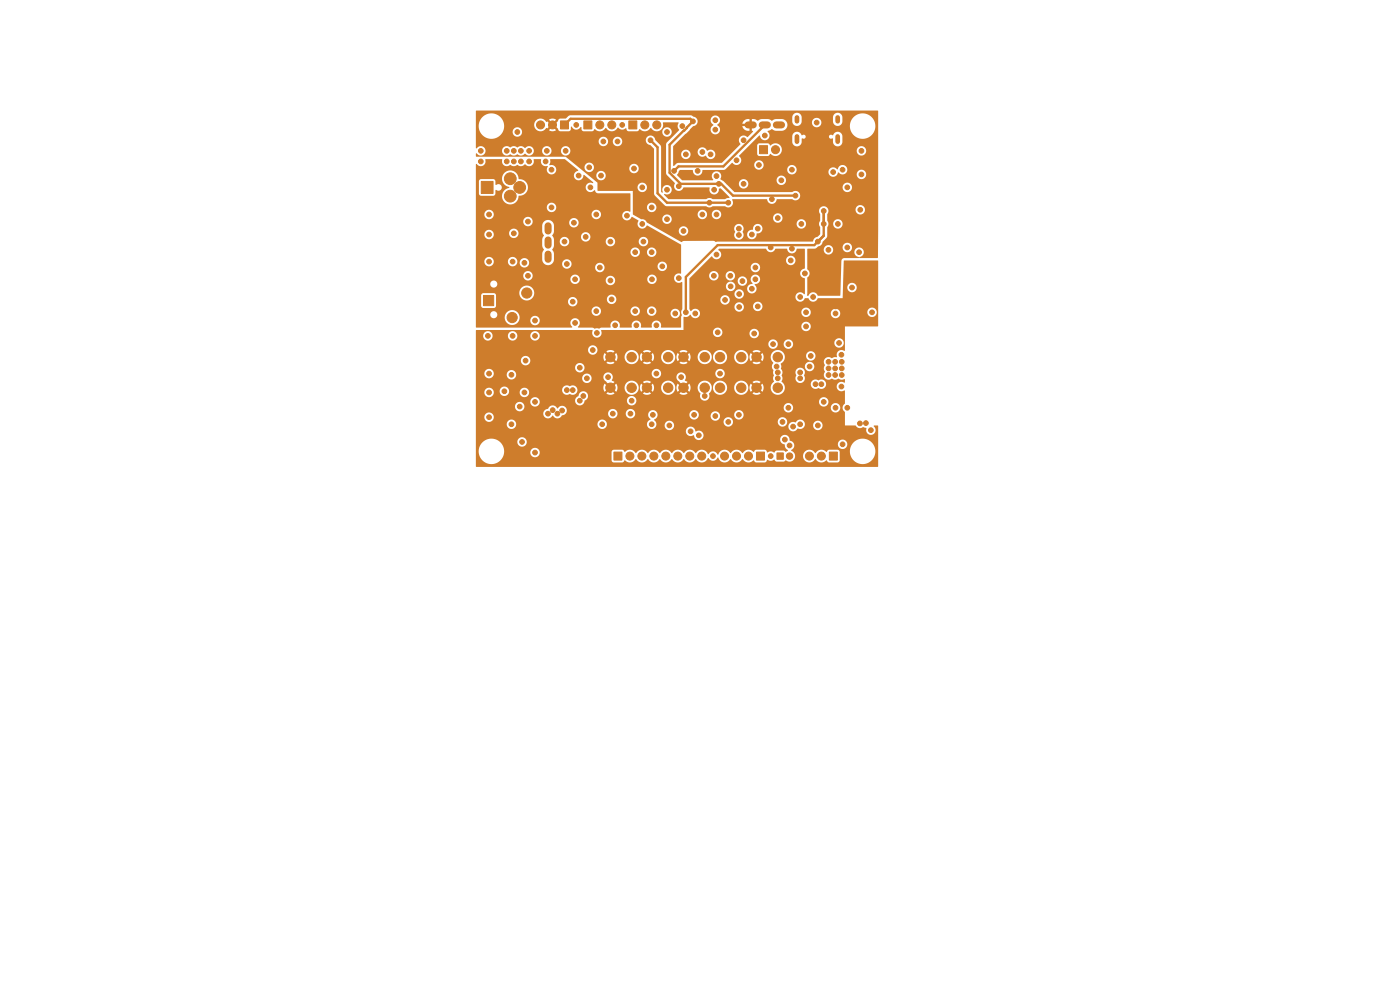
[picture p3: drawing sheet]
<svg xmlns="http://www.w3.org/2000/svg" width="297mm" height="210mm" viewBox="0 0 297 210" stroke-linecap="round" stroke-linejoin="round" font-family="sans-serif">
<g fill="#ce7d2c" stroke="#ce7d2c" stroke-width=".21">
<path d="M130.2 95.9h1.7v1.7h-1.7z"/>
<path d="M123.9 25.7h1.7v1.7h-1.7z"/>
<path d="M102.6 62.7h2.1v2.1h-2.1z"/>
<path d="M102.1 38.5h2.5v2.5h-2.5z"/>
<path d="M161.1 30.9h1.7v1.7h-1.7z"/>
<path d="M164.8 96.1h1.4v1.3h-1.4z"/>
<path d="M175.9 95.9h1.7v1.7h-1.7z"/>
<path d="M133.4 25.7h1.7v1.7h-1.7z"/>
<path d="M160.5 95.9h1.7v1.7h-1.7z"/>
<path d="M118.9 25.7h1.7v1.7h-1.7z"/>
<circle cx="133.6" cy="96.7" r=".85"/>
<circle cx="136.2" cy="96.7" r=".85"/>
<circle cx="138.7" cy="96.7" r=".85"/>
<circle cx="141.2" cy="96.7" r=".85"/>
<circle cx="143.8" cy="96.7" r=".85"/>
<circle cx="146.3" cy="96.7" r=".85"/>
<circle cx="148.9" cy="96.7" r=".85"/>
<circle cx="127.3" cy="26.5" r=".85"/>
<circle cx="129.8" cy="26.5" r=".85"/>
<circle cx="111.8" cy="62.2" r="1.08"/>
<circle cx="108.6" cy="67.4" r="1.08"/>
<circle cx="108.2" cy="41.6" r="1.25"/>
<circle cx="108.2" cy="37.9" r="1.25"/>
<circle cx="110.3" cy="39.8" r="1.25"/>
<circle cx="164.5" cy="31.7" r=".85"/>
<circle cx="167.5" cy="96.7" r=".67"/>
<circle cx="174.2" cy="96.7" r=".85"/>
<circle cx="171.7" cy="96.7" r=".85"/>
<circle cx="137.2" cy="82.2" r="1"/>
<circle cx="137.2" cy="75.7" r="1"/>
<circle cx="141.7" cy="82.2" r="1"/>
<circle cx="141.7" cy="75.7" r="1"/>
<circle cx="136.8" cy="26.5" r=".85"/>
<circle cx="139.3" cy="26.5" r=".85"/>
<circle cx="152.7" cy="82.2" r="1"/>
<circle cx="152.7" cy="75.7" r="1"/>
<circle cx="157.2" cy="82.2" r="1"/>
<circle cx="157.2" cy="75.7" r="1"/>
<circle cx="158.8" cy="96.7" r=".85"/>
<circle cx="156.2" cy="96.7" r=".85"/>
<circle cx="153.7" cy="96.7" r=".85"/>
<circle cx="117.2" cy="26.5" r=".85"/>
<circle cx="114.7" cy="26.5" r=".85"/>
<circle cx="134" cy="82.2" r="1"/>
<circle cx="134" cy="75.7" r="1"/>
<circle cx="129.5" cy="82.2" r="1"/>
<circle cx="129.5" cy="75.7" r="1"/>
<circle cx="165" cy="82.2" r="1"/>
<circle cx="165" cy="75.7" r="1"/>
<circle cx="160.5" cy="82.2" r="1"/>
<circle cx="160.5" cy="75.7" r="1"/>
<circle cx="149.5" cy="82.2" r="1"/>
<circle cx="149.5" cy="75.7" r="1"/>
<circle cx="145" cy="82.2" r="1"/>
<circle cx="145" cy="75.7" r="1"/>
<circle cx="182.8" cy="32" r=".5"/>
<circle cx="157.7" cy="29.7" r=".5"/>
<circle cx="178.8" cy="94.2" r=".5"/>
<circle cx="109" cy="49.5" r=".5"/>
<circle cx="112" cy="47" r=".5"/>
<circle cx="103.7" cy="45.5" r=".5"/>
<circle cx="103.7" cy="49.8" r=".5"/>
<circle cx="103.7" cy="55.5" r=".5"/>
<circle cx="120.3" cy="56" r=".5"/>
<circle cx="111.3" cy="55.8" r=".5"/>
<circle cx="112" cy="58.5" r=".5"/>
<circle cx="113.5" cy="68" r=".5"/>
<circle cx="126.5" cy="66" r=".5"/>
<circle cx="139.3" cy="69" r=".5"/>
<circle cx="135" cy="69" r=".5"/>
<circle cx="130.5" cy="69" r=".5"/>
<circle cx="129.5" cy="59.5" r=".5"/>
<circle cx="121.5" cy="64" r=".5"/>
<circle cx="129.7" cy="63.5" r=".5"/>
<circle cx="127.3" cy="56.8" r=".5"/>
<circle cx="119.7" cy="51.2" r=".5"/>
<circle cx="121.7" cy="47.2" r=".5"/>
<circle cx="124.3" cy="50.2" r=".5"/>
<circle cx="129.5" cy="51.2" r=".5"/>
<circle cx="136.5" cy="51.2" r=".5"/>
<circle cx="136.3" cy="47.5" r=".5"/>
<circle cx="125.3" cy="39.8" r=".5"/>
<circle cx="122.7" cy="37.3" r=".5"/>
<circle cx="115.7" cy="34.3" r=".5"/>
<circle cx="132" cy="26.5" r=".5"/>
<circle cx="122.3" cy="26.5" r=".5"/>
<circle cx="120" cy="32" r=".5"/>
<circle cx="116" cy="32" r=".5"/>
<circle cx="125" cy="35.5" r=".5"/>
<circle cx="134.5" cy="35.8" r=".5"/>
<circle cx="151.5" cy="40.2" r=".5"/>
<circle cx="145" cy="49" r=".5"/>
<circle cx="141.5" cy="46.5" r=".5"/>
<circle cx="138.3" cy="44" r=".5"/>
<circle cx="144" cy="39.5" r=".5"/>
<circle cx="136.3" cy="39.8" r=".5"/>
<circle cx="162.2" cy="28.7" r=".5"/>
<circle cx="173.2" cy="26" r=".5"/>
<circle cx="182.8" cy="37" r=".5"/>
<circle cx="179.8" cy="39.8" r=".5"/>
<circle cx="165.8" cy="38.3" r=".5"/>
<circle cx="163.8" cy="42.2" r=".5"/>
<circle cx="165" cy="46.2" r=".5"/>
<circle cx="170" cy="47.5" r=".5"/>
<circle cx="180.8" cy="61" r=".5"/>
<circle cx="182.2" cy="53.5" r=".5"/>
<circle cx="175.8" cy="53" r=".5"/>
<circle cx="168" cy="52.8" r=".5"/>
<circle cx="163.5" cy="52.5" r=".5"/>
<circle cx="152" cy="54" r=".5"/>
<circle cx="159.5" cy="61.2" r=".5"/>
<circle cx="160.8" cy="65" r=".5"/>
<circle cx="156.7" cy="88" r=".5"/>
<circle cx="151.3" cy="96.8" r=".5"/>
<circle cx="163.5" cy="96.8" r=".5"/>
<circle cx="177.2" cy="86.5" r=".5"/>
<circle cx="172" cy="75.5" r=".5"/>
<circle cx="178" cy="72.8" r=".5"/>
<circle cx="167.3" cy="73" r=".5"/>
<circle cx="164" cy="73" r=".5"/>
<circle cx="160" cy="70.8" r=".5"/>
<circle cx="152.2" cy="70.5" r=".5"/>
<circle cx="139.3" cy="79.2" r=".5"/>
<circle cx="152.7" cy="79.2" r=".5"/>
<circle cx="151.7" cy="88.2" r=".5"/>
<circle cx="147.3" cy="88" r=".5"/>
<circle cx="130" cy="87.8" r=".5"/>
<circle cx="111.3" cy="83.2" r=".5"/>
<circle cx="113.5" cy="85.2" r=".5"/>
<circle cx="125.7" cy="74.2" r=".5"/>
<circle cx="124.5" cy="80.2" r=".5"/>
<circle cx="123" cy="78" r=".5"/>
<circle cx="113.5" cy="71.2" r=".5"/>
<circle cx="108.7" cy="71.2" r=".5"/>
<circle cx="103.5" cy="71.2" r=".5"/>
<circle cx="111.5" cy="76.5" r=".5"/>
<circle cx="103.7" cy="79.2" r=".5"/>
<circle cx="103.7" cy="83.2" r=".5"/>
<circle cx="103.7" cy="88.5" r=".5"/>
<circle cx="113.5" cy="96" r=".5"/>
<circle cx="110.7" cy="93.8" r=".5"/>
<circle cx="123" cy="85" r=".5"/>
<circle cx="134" cy="85" r=".5"/>
<circle cx="149.5" cy="84" r=".5"/>
<circle cx="123.7" cy="84" r=".5"/>
<circle cx="153.8" cy="63.6" r=".5"/>
<circle cx="138.3" cy="90" r=".5"/>
<circle cx="167.2" cy="86.5" r=".5"/>
<circle cx="175.8" cy="76.8" r=".5"/>
<circle cx="148" cy="36.3" r=".5"/>
<circle cx="179.8" cy="52.5" r=".5"/>
<circle cx="182.5" cy="44.5" r=".5"/>
<circle cx="149" cy="45.5" r=".5"/>
<circle cx="128" cy="30" r=".5"/>
<circle cx="168" cy="36" r=".5"/>
<circle cx="154.9" cy="58.5" r=".5"/>
<circle cx="110.5" cy="32" r=".5"/>
<circle cx="175.8" cy="78.2" r=".5"/>
<circle cx="141.5" cy="28" r=".5"/>
<circle cx="108.5" cy="79.5" r=".5"/>
<circle cx="177.8" cy="47.5" r=".5"/>
<circle cx="127.5" cy="37.3" r=".5"/>
<circle cx="131" cy="30" r=".5"/>
<circle cx="147.5" cy="66.5" r=".5"/>
<circle cx="177.2" cy="66.5" r=".5"/>
<circle cx="178.8" cy="36" r=".5"/>
<circle cx="172.5" cy="63" r=".5"/>
<circle cx="178.6" cy="76.8" r=".5"/>
<circle cx="184.8" cy="91.2" r=".5"/>
<circle cx="151.4" cy="58.5" r=".5"/>
<circle cx="178.5" cy="82" r=".5"/>
<circle cx="152" cy="45.5" r=".5"/>
<circle cx="107.5" cy="32" r=".5"/>
<circle cx="185" cy="66.2" r=".5"/>
<circle cx="178.5" cy="75.2" r=".5"/>
<circle cx="177.2" cy="78.2" r=".5"/>
<circle cx="176.8" cy="36.5" r=".5"/>
<circle cx="108.5" cy="90" r=".5"/>
<circle cx="112.3" cy="32" r=".5"/>
<circle cx="133.7" cy="87.8" r=".5"/>
<circle cx="169.8" cy="63" r=".5"/>
<circle cx="129" cy="80" r=".5"/>
<circle cx="177.2" cy="79.5" r=".5"/>
<circle cx="109" cy="32" r=".5"/>
<circle cx="144.5" cy="80" r=".5"/>
<circle cx="170.8" cy="58" r=".5"/>
<circle cx="141.5" cy="40.2" r=".5"/>
<circle cx="161" cy="35" r=".5"/>
<circle cx="167.8" cy="55.2" r=".5"/>
<circle cx="102" cy="32" r=".5"/>
<circle cx="157.7" cy="39" r=".5"/>
<circle cx="138.5" cy="88" r=".5"/>
<circle cx="175.8" cy="79.5" r=".5"/>
<circle cx="127.7" cy="90" r=".5"/>
<circle cx="177.2" cy="76.8" r=".5"/>
<circle cx="178.6" cy="78.2" r=".5"/>
<circle cx="178.6" cy="79.5" r=".5"/>
<circle cx="155" cy="60.8" r=".5"/>
<circle cx="169.8" cy="90" r=".5"/>
<circle cx="156.8" cy="62.4" r=".5"/>
<circle cx="173.5" cy="90.2" r=".5"/>
<circle cx="182.4" cy="89.8" r=".5"/>
<circle cx="146.5" cy="91.5" r=".5"/>
<circle cx="168.2" cy="90.5" r=".5"/>
<circle cx="142" cy="90.2" r=".5"/>
<circle cx="167.5" cy="94.5" r=".5"/>
<circle cx="160.8" cy="48.5" r=".5"/>
<circle cx="120.3" cy="82.8" r=".5"/>
<circle cx="174.2" cy="81.5" r=".5"/>
<circle cx="156.7" cy="48.5" r=".5"/>
<circle cx="166.5" cy="93.2" r=".5"/>
<circle cx="121.5" cy="82.8" r=".5"/>
<circle cx="159.5" cy="49.8" r=".5"/>
<circle cx="173" cy="81.5" r=".5"/>
<circle cx="156.7" cy="49.8" r=".5"/>
<circle cx="174.8" cy="85.2" r=".5"/>
<circle cx="157.5" cy="59.6" r=".5"/>
<circle cx="183.7" cy="89.8" r=".5"/>
<circle cx="148.3" cy="92.3" r=".5"/>
<circle cx="116.3" cy="87.8" r=".5"/>
<circle cx="166" cy="89.5" r=".5"/>
<circle cx="154.5" cy="89.5" r=".5"/>
<circle cx="164.8" cy="77.8" r=".5"/>
<circle cx="171.8" cy="77.8" r=".5"/>
<circle cx="102" cy="34.3" r=".5"/>
<circle cx="144" cy="59" r=".5"/>
<circle cx="117" cy="36" r=".5"/>
<circle cx="143.3" cy="66.5" r=".5"/>
<circle cx="134.7" cy="66" r=".5"/>
<circle cx="133" cy="45.8" r=".5"/>
<circle cx="126.5" cy="45.5" r=".5"/>
<circle cx="138.3" cy="53.5" r=".5"/>
<circle cx="138.3" cy="66" r=".5"/>
<circle cx="107.5" cy="34.3" r=".5"/>
<circle cx="122" cy="59.2" r=".5"/>
<circle cx="110.5" cy="34.3" r=".5"/>
<circle cx="117" cy="44" r=".5"/>
<circle cx="122" cy="68.5" r=".5"/>
<circle cx="140.5" cy="56.5" r=".5"/>
<circle cx="138.3" cy="59.2" r=".5"/>
<circle cx="112.3" cy="34.3" r=".5"/>
<circle cx="134.7" cy="53.5" r=".5"/>
<circle cx="109" cy="34.3" r=".5"/>
<circle cx="177.2" cy="65" r=".5"/>
<circle cx="163.8" cy="58" r=".5"/>
<circle cx="122.7" cy="93.2" r=".5"/>
<circle cx="122.5" cy="90" r=".5"/>
<circle cx="159.8" cy="54.8" r=".5"/>
<circle cx="152.5" cy="72.8" r=".5"/>
<circle cx="108.7" cy="55.5" r=".5"/>
<circle cx="151.4" cy="56.5" r=".5"/>
<circle cx="183" cy="66.2" r=".5"/>
<circle cx="154.9" cy="56.5" r=".5"/>
<circle cx="183.8" cy="58.8" r=".5"/>
<circle cx="111.5" cy="71.5" r=".5"/>
<circle cx="167.5" cy="60.2" r=".5"/>
<circle cx="117.6" cy="95.4" r=".5"/>
<circle cx="165.2" cy="59.2" r=".5"/>
<circle cx="156.7" cy="54.8" r=".5"/>
<circle cx="109.7" cy="28" r=".5"/>
<circle cx="174.8" cy="47.5" r=".5"/>
<circle cx="145.5" cy="66.2" r=".5"/>
<circle cx="173.5" cy="51.2" r=".5"/>
<circle cx="174.8" cy="44.8" r=".5"/>
<circle cx="138" cy="29.7" r=".5"/>
<circle cx="150.5" cy="43" r=".5"/>
<circle cx="154.5" cy="43" r=".5"/>
<circle cx="152.5" cy="39" r=".5"/>
<circle cx="168.8" cy="41.5" r=".5"/>
<circle cx="147" cy="25.7" r=".5"/>
<circle cx="117.3" cy="87" r=".5"/>
<circle cx="181.5" cy="49.8" r=".5"/>
<circle cx="175.8" cy="61.5" r=".5"/>
<circle cx="172.2" cy="55.8" r=".5"/>
<circle cx="183" cy="51" r=".5"/>
<circle cx="174.8" cy="60.2" r=".5"/>
<circle cx="130.5" cy="38.5" r=".5"/>
<circle cx="118.3" cy="87.8" r=".5"/>
<circle cx="179.8" cy="86.5" r=".5"/>
<circle cx="156.8" cy="65.1" r=".5"/>
<circle cx="107" cy="83" r=".5"/>
<circle cx="156.2" cy="34" r=".5"/>
<circle cx="151.7" cy="27.5" r=".5"/>
<circle cx="110.3" cy="86.2" r=".5"/>
<circle cx="136.5" cy="62" r=".5"/>
<circle cx="131.5" cy="42.2" r=".5"/>
<circle cx="130.5" cy="46" r=".5"/>
<circle cx="136.5" cy="57" r=".5"/>
<circle cx="140.5" cy="62.8" r=".5"/>
<circle cx="141.3" cy="66.2" r=".5"/>
<circle cx="144.7" cy="26.7" r=".5"/>
<circle cx="126.6" cy="70.6" r=".5"/>
<circle cx="119.2" cy="87.1" r=".5"/>
<circle cx="152" cy="37.4" r=".5"/>
<circle cx="145.5" cy="32.8" r=".5"/>
<circle cx="149" cy="32.3" r=".5"/>
<circle cx="171" cy="66.2" r=".5"/>
<circle cx="171" cy="69.2" r=".5"/>
<circle cx="160.2" cy="59.2" r=".5"/>
<circle cx="151.7" cy="25.5" r=".5"/>
<circle cx="143" cy="36.3" r=".5"/>
<circle cx="160.2" cy="56.8" r=".5"/>
<circle cx="150.7" cy="32.8" r=".5"/>
<circle cx="169.8" cy="80.2" r=".5"/>
<circle cx="165" cy="80.2" r=".5"/>
<circle cx="165" cy="79" r=".5"/>
<circle cx="169.8" cy="79" r=".5"/>
</g>
<path d="M169.1 24.9v.8M169.1 29v1.1M177.7 24.9v.8M177.7 29v1.1" fill="none" stroke="#ce7d2c" stroke-width="1"/>
<path d="M158.7 26.5h1.1M161.7 26.5h1.1M164.7 26.5h1.1M116.3 47.9v1.1M116.3 50.9v1.1M116.3 53.9v1.1" fill="none" stroke="#ce7d2c" stroke-width="1.5"/>
<path d="M119.7 26.5l1.4-1.3h25.3l.6 .6-5 4.9v5.9l2.4 2.4h8.6l2.5 2.5h13.2M138 29.8l1.5 1.5v9.7l2 2h13M162.2 26.5l-8.7 8.8h-9.5l-1 1M174.7 44.8v5.2l-1.9 2h-20.6l-6.7 6.8v7.5" fill="none" stroke="#ce7d2c" stroke-width=".5"/>
<g fill="#ce7d2c">
<path d="M101 70.1l24.7-.1a1.1 1.1 0 0 0 .1 1.2 1.1 1.1 0 0 0 1.1 .4 .99 .99 0 0 0 .7-1h23.6l.1 .2a1 1 0 0 0 .9 .7 1 1 0 0 0 1-.7h5.8v.2a1.01 1.01 0 0 0 1.7 .5 1.01 1.01 0 0 0-.3-1.7 1.01 1.01 0 0 0-1.4 1h-5.8a1.01 1.01 0 0 0-.9-1.3 1.01 1.01 0 0 0-1.1 1.1h-23.6l-.1-.5 17.5-.1v-.7h25a1.01 1.01 0 0 0 1.5 .8 1.01 1.01 0 0 0 0-1.7 1.01 1.01 0 0 0-1.5 .8v.1h-25v-2l.2-.1a1.22 1.22 0 0 0 1.3-.5 1.04 1.04 0 0 0 1.2 .8 1.04 1.04 0 0 0 .8-1.2h21.5v.2a1 1 0 0 0 1 .8 1 1 0 0 0 .9-.7h4.3l.1 .2a1 1 0 0 0 1.2 .7 1 1 0 0 0 .7-1.2h5.8v.2a1.01 1.01 0 0 0 1.7 .5 1.01 1.01 0 0 0-.3-1.7 1.01 1.01 0 0 0-1.4 1h-5.8v-.1a1.01 1.01 0 0 0-1.1-.7 1.01 1.01 0 0 0-.9 1.1l-4.2-.1a1.01 1.01 0 0 0-.9-1.3 1.01 1.01 0 0 0-1.1 1.1h-21.5v-.1a1.07 1.07 0 0 0-.9-.7 1.07 1.07 0 0 0-1.1 .5l-.2-.5v-.3h9.5l.1 .2a1 1 0 0 0 1.1 .7 1 1 0 0 0 .8-1h1.9l.1 .2a1.01 1.01 0 0 0 1.6 .4 1.01 1.01 0 0 0-.3-1.6 1.01 1.01 0 0 0-1.4 1l-1.9-.1a1.01 1.01 0 0 0-1.1-.9 1.01 1.01 0 0 0-.9 1.1h-9.5v-1.5h6.5l.1 .2a1.01 1.01 0 0 0 1.6 .5 1.01 1.01 0 0 0-.3-1.7 1.01 1.01 0 0 0-1.4 1h-6.5v-1.2h9.5l.1 .2a1.01 1.01 0 0 0 1.6 .4 1.01 1.01 0 0 0-.3-1.7 1.01 1.01 0 0 0-1.4 1.1h-9.5v-1.7h7.7v.2a1 1 0 0 0 .8 .7 1 1 0 0 0 1-.4h2.7v.2a1.03 1.03 0 0 0 1.6 .5 1.03 1.03 0 0 0 0-1.7 1.02 1.02 0 0 0 1.2-.8 1.02 1.02 0 0 0-.9-1.2 1.02 1.02 0 0 0-1.2 .9l.2 .5 .3 .4-.1 .1a1 1 0 0 0-1.1 1.1h-2.7l.1-.1a1.01 1.01 0 0 0-.7-1.4 1.01 1.01 0 0 0-1.2 1h-7.7v-1.1h10.2v.2a1.01 1.01 0 0 0 1.7 .5 1.01 1.01 0 0 0-.3-1.7 1.01 1.01 0 0 0-1.4 1h-10.2v-.7l.4-.4h3.7a1.01 1.01 0 0 0 1 .9 1.01 1.01 0 0 0 1-.9h1.5l.1 .2a1.01 1.01 0 0 0 1.6 .4 1.01 1.01 0 0 0-.3-1.6 1.01 1.01 0 0 0-1.4 1h-1.5v-.2a1.01 1.01 0 0 0-1.1-.9 1.01 1.01 0 0 0-.9 1.1h-3.7l1.8-1.8h10.7l.1 .2a1.01 1.01 0 0 0 1.6 .5 1.01 1.01 0 0 0-.3-1.7 1.01 1.01 0 0 0-1.4 1h-10.7l1.5-1.5h16.7l.1 .2a1.01 1.01 0 0 0 1.6 .5 1.01 1.01 0 0 0-.3-1.7 1.01 1.01 0 0 0-1.4 1h-16.7l1-.9a1.05 1.05 0 0 0 1.7 .2 1.05 1.05 0 0 0-.3-1.6l.2-.2h9.8a1.13 1.13 0 0 0 1.1 .7 1.13 1.13 0 0 0 1.1-.7h2.3a1.08 1.08 0 0 0 1.1 1 1.08 1.08 0 0 0 1.1-1h1.6v4.1a1.08 1.08 0 0 0-1 1.1 1.08 1.08 0 0 0 1.1 1.1l-.1 3.3a1.03 1.03 0 0 0-1.4-.3 1.03 1.03 0 0 0-.4 1.4 1.03 1.03 0 0 0 1.5 .3l.3-.5h.7a1.12 1.12 0 0 0 1.1 .7 1.12 1.12 0 0 0 1.1-.7h5.2v-2.2h.9l.1 .2a1.01 1.01 0 0 0 1.6 .4 1.01 1.01 0 0 0-.3-1.6 1.01 1.01 0 0 0-1.4 1h-.9l.2-5.8h7.2l.1 13.9-7.1 .1v5l-.1 .1a1.06 1.06 0 0 0-1.3 .1 1.06 1.06 0 0 0-.3 1.2l-1 .3a1.07 1.07 0 0 0-1.5 .1 1.07 1.07 0 0 0 0 1.4 1.33 1.33 0 0 0 0 1.4 1.06 1.06 0 0 0 .1 1.4 1.06 1.06 0 0 0 1.4 0 1.31 1.31 0 0 0 1.4 0 1.25 1.25 0 0 0 1.3 .1v.7l-.1 .1a1.03 1.03 0 0 0-1.4 .2 1.03 1.03 0 0 0 .1 1.4 1.03 1.03 0 0 0 1.4 0v2.8a1.07 1.07 0 0 0 0 1.8v2.9h2.2a1.35 1.35 0 0 0 1.8 .3l.6 .2a1.04 1.04 0 0 0 .5 1.3 1.04 1.04 0 0 0 1.4-.4 1.04 1.04 0 0 0-.4-1.4h.9l.1 .1v8.5l-.1 .1h-85.1l-.1-.1v-3.3h.5v.3a2.7 2.7 0 0 0 2.6 2.5 2.7 2.7 0 0 0 2.8-2.3h5.6v.2a1 1 0 0 0 1.2 .7 1 1 0 0 0 .8-1.1h15.2v1.8l.3 .3 2 .1 .5-.4a1.57 1.57 0 0 0 2.4-.3 1.48 1.48 0 0 0 2.5 0 1.48 1.48 0 0 0 2.6 0 1.48 1.48 0 0 0 2.5 0 1.48 1.48 0 0 0 2.6 0 1.48 1.48 0 0 0 2.5 0 1.46 1.46 0 0 0 1.4 .7 1.46 1.46 0 0 0 1.2-.9 1.13 1.13 0 0 0 1.1 .6 1.13 1.13 0 0 0 1-.8 1.48 1.48 0 0 0 1.2 1.1 1.48 1.48 0 0 0 1.5-.7 1.48 1.48 0 0 0 2.5 0 1.52 1.52 0 0 0 2.4 .2l.5 .5h1.8l.3-.1 .3-.5a1.66 1.66 0 0 0 1.5 0l.4 .4h1.7a.49 .49 0 0 1 .8 0 1.18 1.18 0 0 0 1.5-1.3h1.7v.3a1.4 1.4 0 0 0 1.1 1.2 1.4 1.4 0 0 0 1.5-.7 1.52 1.52 0 0 0 2.4 .2l.4 .5h1.9l.4-.4-.1-2.1h2.3v.3a2.7 2.7 0 0 0 4.1 2.2 2.7 2.7 0 0 0 0-4.7 2.7 2.7 0 0 0-4.1 2.2l-4.4-.2-.5 .4a1.57 1.57 0 0 0-2.4 .3 1.4 1.4 0 0 0-1.5-.7 1.4 1.4 0 0 0-1.1 1.2h-1.7l-.3-.6-.5-.4v-.2a.99 .99 0 0 0 .6-1.1h9.2l.1 .2a1.01 1.01 0 0 0 1.6 .5 1.01 1.01 0 0 0-.3-1.7 1.01 1.01 0 0 0-1.4 1h-9.2v-.1a1.26 1.26 0 0 0-1-.8 1.03 1.03 0 0 0-1-1.1 1.03 1.03 0 0 0-1.1 1 1.03 1.03 0 0 0 1.1 1 1.51 1.51 0 0 0 .7 1.3l-.5 .3-.4-.3h-1.6l-.5 .4a1.17 1.17 0 0 0-1.5 0l-.2-.5-.3-.1h-1.8l-.5 .5a1.49 1.49 0 0 0-2.4 .2 1.48 1.48 0 0 0-2.5 0 1.46 1.46 0 0 0-1.5-.7 1.46 1.46 0 0 0-1.2 1.1 1.13 1.13 0 0 0-1-.8 1.13 1.13 0 0 0-1 .6 1.49 1.49 0 0 0-1.3-.9 1.49 1.49 0 0 0-1.4 .7 1.48 1.48 0 0 0-2.5 0 1.48 1.48 0 0 0-2.6 0 1.48 1.48 0 0 0-2.5 0 1.48 1.48 0 0 0-2.6 0 1.48 1.48 0 0 0-2.5 0 1.52 1.52 0 0 0-2.4-.2l-.5-.5h-1.9l-.4 .5h-15.2v-.2a1 1 0 0 0-1.2-.7 1 1 0 0 0-.8 1.1h-5.6l-.1-1.1-.6-1.2h3.5l.1 .2a1.01 1.01 0 0 0 1.6 .5 1.01 1.01 0 0 0-.3-1.7 1.01 1.01 0 0 0-1.4 1h-3.5l-.1-.1a2.7 2.7 0 0 0-2.9-.4 2.7 2.7 0 0 0-1.7 2.3h-.5v-4h44.5v.2a1.11 1.11 0 0 0 1.7 .5 1.04 1.04 0 0 0 1.3 1 1.04 1.04 0 0 0 .7-1.5 1.04 1.04 0 0 0-1.6-.3l-.3-.6-.4-.3h20.3l.1 .2a1.12 1.12 0 0 0 1 .7 1.12 1.12 0 0 0 1-.6l.2 .1a1.01 1.01 0 0 0 1.2-.7h1.8v.2a1.01 1.01 0 0 0 1.7 .5 1.01 1.01 0 0 0-.3-1.7 1.01 1.01 0 0 0-1.4 1h-1.8a1.04 1.04 0 0 0-.7-1.3 1.04 1.04 0 0 0-1.3 .6 1.02 1.02 0 0 0-1.5 1l-20.4-.1a1.01 1.01 0 0 0-1.3 1.1h-44.5v-1.5h6.5v.2a1.01 1.01 0 0 0 1.1 .7 1.01 1.01 0 0 0 .9-.9h17.2l.1 .2a1.01 1.01 0 0 0 1 .7 1.01 1.01 0 0 0 1-.9h8.4l.1 .2a1 1 0 0 0 .9 .7 1 1 0 0 0 1-.7h1.8v.2a1 1 0 0 0 1.5 .6 1 1 0 0 0 .3-1.5h10.7v.2a1.01 1.01 0 0 0 1.1 .7 1.01 1.01 0 0 0 .9-.9h9.5v.2a1.01 1.01 0 0 0 1.7 .4 1.01 1.01 0 0 0-.3-1.6 1.01 1.01 0 0 0-1.4 1h-9.5v-.2a1.01 1.01 0 0 0-1.1-.9 1.01 1.01 0 0 0-.9 1.1h-10.7l-.2-.1a1.01 1.01 0 0 0-1.1-.1 1.01 1.01 0 0 0-.5 .9h-1.8v-.6l-.5-.7 .6-.4 .2-.5h6.7a1 1 0 0 0 .9 .9 1 1 0 0 0 1.1-.7h2.5l.1 .2a1 1 0 0 0 1.2 .7 1 1 0 0 0 .7-1.1h3l.1 .2a1.01 1.01 0 0 0 1.6 .4 1.01 1.01 0 0 0-.3-1.6 1.01 1.01 0 0 0-1.4 1h-3v-.1a1.01 1.01 0 0 0-1.1-.7 1.01 1.01 0 0 0-.9 1h-2.5a1.01 1.01 0 0 0-.9-1.3 1.01 1.01 0 0 0-1.1 1.1h-6.7v-.2a1.03 1.03 0 0 0-1.6-.7 1.03 1.03 0 0 0 .1 1.8l-.6 .5-.2 .6h-8.4a1.01 1.01 0 0 0-1.1-1.1 1.01 1.01 0 0 0-1 1.1h-17.2v-.2a1.01 1.01 0 0 0-1.1-.9 1.01 1.01 0 0 0-.9 1.1h-6.5v-1.5h1.7l.1 .2a1 1 0 0 0 1.4 .6 1 1 0 0 0 .3-1.6h10.7l.1 .2a1.07 1.07 0 0 0 .9 .7 1.07 1.07 0 0 0 1-.5 1.13 1.13 0 0 0 1.1 .6 1.13 1.13 0 0 0 1-.7l.6-.3h9.1v.2a1.01 1.01 0 0 0 1.1 .8 1.01 1.01 0 0 0 .9-1h1.7l.1 .2a1 1 0 0 0 1.6 .5 1 1 0 0 0-.3-1.7 1 1 0 0 0-1.4 1h-1.7v-.1a1.01 1.01 0 0 0-1.1-1 1.01 1.01 0 0 0-.9 1.1h-9.1l.3-.6-.1-.6h46.1a1.01 1.01 0 0 0 1 .9 1.01 1.01 0 0 0 1.1-.9h7.9l.1 .2a1.01 1.01 0 0 0 1.6 .4 1.01 1.01 0 0 0-.3-1.6 1.01 1.01 0 0 0-1.4 1h-7.9v-.2a1.01 1.01 0 0 0-1.1-.9 1.01 1.01 0 0 0-1 1.1h-46.1l-.1-.1a1.09 1.09 0 0 0-1.7 .1 1.11 1.11 0 0 0-1.1-.6 1.11 1.11 0 0 0-1 .7 1 1 0 0 0-1 1.1h-10.7l-.1-.1a1.01 1.01 0 0 0-1.1-.1 1.01 1.01 0 0 0-.6 1h-1.7v-2.3h8.2l.1 .2a1 1 0 0 0 1.6 .5 1 1 0 0 0-.2-1.7h1.8v.2a1 1 0 0 0 1.2 .7 1 1 0 0 0 .8-1.1h7.5v.2a1.01 1.01 0 0 0 1.1 .7 1.01 1.01 0 0 0 .9-.9h9v.2a1 1 0 0 0 1 .7 1 1 0 0 0 .9-.7h38.8l.1 .2a1.01 1.01 0 0 0 1.6 .5 1.01 1.01 0 0 0-.3-1.7 1.01 1.01 0 0 0-1.4 1h-38.7a1.01 1.01 0 0 0-.9-1.3 1.01 1.01 0 0 0-1.1 1.1h-9a1.05 1.05 0 0 0 .8-1.2 1.05 1.05 0 0 0-1.2-.9 1.05 1.05 0 0 0-.9 1.1l-.6 .4-.1 .6h-7.5a1 1 0 0 0-1.1-.8 1 1 0 0 0-.9 1h-2a1.01 1.01 0 0 0-1.3 1h-8.2v-3h1.7l.1 .2a1 1 0 0 0 1.2 .7 1 1 0 0 0 .7-1.1h1.3v.2a1 1 0 0 0 1 .7 1 1 0 0 0 .9-.7h2.3l.1 .2a1 1 0 0 0 1.3 .7 1 1 0 0 0 .6-1.4h7l.1 .2a1.14 1.14 0 0 0 1.6 .6 1.03 1.03 0 0 0 1.6-1 1.03 1.03 0 0 0-1.7-.7 1 1 0 0 0-1.1 0 1 1 0 0 0-.5 .9h-7.1a1.01 1.01 0 0 0-1.1-.5 1.01 1.01 0 0 0-.8 1h-2.2a1.01 1.01 0 0 0-.9-1.3 1.01 1.01 0 0 0-1.1 1.1h-1.3v-.1a1.01 1.01 0 0 0-1.1-.7 1.01 1.01 0 0 0-.9 1h-1.7v-4h1.7l.1 .2a1 1 0 0 0 .9 .8 1 1 0 0 0 1-.7h2.8v.2a1 1 0 0 0 1.5 .5h14.5v.2a1 1 0 0 0 1.2 .7 1 1 0 0 0 .8-1.1h2.5l.2 .5 1.1 1.1-.3 .4-.7-.7a1.48 1.48 0 0 0 0 1.7l.7-.7 .3 .4-.6 .7a1.49 1.49 0 0 0 1.7 0l-.7-.7 .3-.4 .7 .7 .3-1h1.5v.3a1.51 1.51 0 0 0 1.6 1.4 1.51 1.51 0 0 0 1.4-1.7h.3l.2 1 .7-.7 .4 .4-.6 .7a1.49 1.49 0 0 0 1.6 0l-.7-.7 .4-.4 .7 .7 .2-1h1.5v.3a1.51 1.51 0 0 0 2.3 1.1 1.51 1.51 0 0 0 0-2.5 1.51 1.51 0 0 0-2.3 1.1h-1.5l-.2-.7-.7 .7-.4-.4 .7-.7a1.48 1.48 0 0 0-1.7 0l.7 .7-.4 .4-.7-.7-.2 .7h-.3a1.51 1.51 0 0 0-1.5-1.4 1.51 1.51 0 0 0-1.5 1.4h-1.5l-.3-.7-.7 .7-.3-.4 .7-.7-.6-.2 .1-.3a1 1 0 0 0-.1-1.2h8.4l.1 .2a1 1 0 0 0 1.5 .6h3.7l.2 .5 1.1 1.1-.3 .4-.7-.7a1.48 1.48 0 0 0 0 1.7l.7-.7 .3 .4-.6 .7a1.49 1.49 0 0 0 1.7 0l-.7-.7 .3-.4 .7 .7 .3-1h1.5l.2 .9a.72 .72 0 0 1 .3 1.1 1.05 1.05 0 0 0 1.4 .8 1.05 1.05 0 0 0 .5-1.5 1.49 1.49 0 0 0 .6-1.3h.2v.3a1.51 1.51 0 0 0 1.7 1.4 1.51 1.51 0 0 0 1.4-1.7h1.4v.3a1.51 1.51 0 0 0 1.7 1.4 1.51 1.51 0 0 0 1.4-1.7h.2l.3 1 .7-.7 .3 .4-.6 .7a1.49 1.49 0 0 0 1.7 0l-.7-.7 .3-.4 .8 .6a1.49 1.49 0 0 0-.1-1.6l-.7 .7-.3-.4 .6-.7a1.49 1.49 0 0 0-1.7 0l.7 .7-.3 .4-.7-.7-.3 .7h-.2a1.51 1.51 0 0 0-1.5-1.4 1.51 1.51 0 0 0-1.6 1.4h-1.4l-.1-.2a1.51 1.51 0 0 0-1.6-1.2 1.51 1.51 0 0 0-1.4 1.4h-.2v-.2a1.51 1.51 0 0 0-1.6-1.2 1.51 1.51 0 0 0-1.4 1.4h-1.5l-.3-.7-.7 .7-.3-.4 .7-.7-.6-.2 .1-.3a1 1 0 0 0-.1-1.2h6.4l.1 .2a1 1 0 0 0 1.6 .5 1 1 0 0 0-.3-1.7 1 1 0 0 0-1.4 1h-6.4l-.2-.1a1.01 1.01 0 0 0-1.1-.1 1.01 1.01 0 0 0-.5 1h-3.7l.1-.1a1.01 1.01 0 0 0-.3-1.7 1.01 1.01 0 0 0-1.4 1h-8.4l-.2-.1a1.01 1.01 0 0 0-1.1-.1 1.01 1.01 0 0 0-.5 1h-2.5v-.1a1.01 1.01 0 0 0-1.2-.7 1.01 1.01 0 0 0-.8 1h-14.5h.1a1.01 1.01 0 0 0-.2-1.7 1.01 1.01 0 0 0-1.4 1l-2.8-.1a1.01 1.01 0 0 0-.9-1.3 1.01 1.01 0 0 0-1.1 1.1h-1.7v-1.2h21v.2a1.01 1.01 0 0 0 1.7 .4 1.01 1.01 0 0 0-.3-1.6 1.01 1.01 0 0 0-1.4 1h-21v-1.5h9.5v.2a1 1 0 0 0 1.6 .5 1 1 0 0 0-.1-1.7h16l.3 1 .7-.7 .3 .4-.6 .7a1.49 1.49 0 0 0 1.7 0l-.7-.7 .3-.4 .7 .7 .3-1h1.5v.3a1.51 1.51 0 0 0 1.6 1.4 1.51 1.51 0 0 0 1.4-1.7h.3l.2 1 .7-.7 .4 .4-.6 .7a1.49 1.49 0 0 0 1.6 0l-.7-.7 .4-.4 .7 .7 .2-1h1.5v.3a1.51 1.51 0 0 0 1.7 1.4 1.51 1.51 0 0 0 1.4-1.7h.2l.3 1 .7-.7 .3 .4-.6 .7a1.49 1.49 0 0 0 1.7 0l-.7-.7 .3-.4 .7 .7 .3-1h1.5v.3a1.51 1.51 0 0 0 1.6 1.4 1.51 1.51 0 0 0 1.4-1.7h.2v.3a1.51 1.51 0 0 0 1.7 1.4 1.51 1.51 0 0 0 1.4-1.7h1.4v.3a1.51 1.51 0 0 0 1.7 1.4 1.51 1.51 0 0 0 1.4-1.7h.2l.3 1 .7-.7 .3 .4-.6 .7a1.49 1.49 0 0 0 1.7 0l-.7-.7 .3-.4 .7 .7 .3-1h1.5l.2 .9a.51 .51 0 0 1 .3 .5 .51 .51 0 0 1-.2 .5l.1 .7a.69 .69 0 0 1 .1 .9 .83 .83 0 0 1 0 1.1l.2 .8a1.5 1.5 0 0 0-.5 2 1.5 1.5 0 0 0 2 .6 1.5 1.5 0 0 0 .7-2h5.6v.2a1.11 1.11 0 0 0 1.7 .5 1.03 1.03 0 0 0 1.5-.9 1.03 1.03 0 0 0-1.6-.7 1 1 0 0 0-1.1-.1 1 1 0 0 0-.5 1h-5.6l-.6-.6 .2-.7-.2-.7 .2-.5h2.7l.2 .5a1.06 1.06 0 0 0 .2 1.4 1.06 1.06 0 0 0 1.4 0 1.06 1.06 0 0 0 .1-1.5 1 1 0 0 0-.6-1.5 1 1 0 0 0-1.3 1.1h-2.7l-.1-.5a.56 .56 0 0 1-.1-.8h4.9l.1 .2a1 1 0 0 0 1.6 .5 1 1 0 0 0-.3-1.7 1 1 0 0 0-1.4 1h-4.9l-.2-.6 .2-.2a1.5 1.5 0 0 0 .7-1.4h4.5v.2a1.01 1.01 0 0 0 1.7 .4 1.01 1.01 0 0 0-.3-1.6 1.01 1.01 0 0 0-1.4 1h-4.5v-.2a1.5 1.5 0 0 0-1.6-1.2 1.5 1.5 0 0 0-1.4 1.4h-1.5l-.3-.7-.7 .7-.3-.4 .7-.7a1.48 1.48 0 0 0-1.8 0l.7 .7-.3 .4-.7-.7-.3 .7h-.2a1.51 1.51 0 0 0-1.5-1.4 1.51 1.51 0 0 0-1.6 1.4h-1.4l-.1-.2a1.51 1.51 0 0 0-1.6-1.2 1.51 1.51 0 0 0-1.4 1.4h-.2v-.2a1.51 1.51 0 0 0-1.6-1.2 1.51 1.51 0 0 0-1.4 1.4h-1.5l-.3-.7-.7 .7-.3-.4 .7-.7a1.48 1.48 0 0 0-1.8 0l.7 .7-.3 .4-.7-.7-.3 .7h-.2a1.51 1.51 0 0 0-1.5-1.4 1.51 1.51 0 0 0-1.6 1.4h-1.5l-.2-.7-.7 .7-.4-.4 .7-.7a1.48 1.48 0 0 0-1.7 0l.7 .7-.4 .4-.7-.7-.2 .7h-.3a1.51 1.51 0 0 0-1.5-1.4 1.51 1.51 0 0 0-1.5 1.4h-1.5l-.3-.7-.7 .7-.3-.4 .7-.7a1.48 1.48 0 0 0-1.8 0l.7 .7-.3 .4-.7-.7-.3 .7h-16a1 1 0 0 0-1.5 1h-9.5v-2.3h23.7l.1 .2a1.01 1.01 0 0 0 1.6 .5 1.01 1.01 0 0 0-.3-1.7 1.01 1.01 0 0 0-1.4 1h-23.7v-1.2h62v.2a1.01 1.01 0 0 0 1.1 .7 1.01 1.01 0 0 0 .9-.9h1.2l.1 .2a1 1 0 0 0 1.2 .7 1 1 0 0 0 .7-1.2h8.8v.2a1.01 1.01 0 0 0 1.7 .5 1.01 1.01 0 0 0-.3-1.7 1.01 1.01 0 0 0-1.4 1h-8.8v-.1a1.01 1.01 0 0 0-1.1-.7 1.01 1.01 0 0 0-.9 1.1h-1.2v-.2a1.01 1.01 0 0 0-1.1-.9 1.01 1.01 0 0 0-.9 1.1h-62v-1.8h1.5v.2a1.01 1.01 0 0 0 1.1 .7 1.01 1.01 0 0 0 .9-.9h3.2l.1 .2a1.01 1.01 0 0 0 1 .7 1.01 1.01 0 0 0 1-.9h2.7v.2a1.01 1.01 0 0 0 1.7 .5 1.01 1.01 0 0 0-.3-1.7 1.01 1.01 0 0 0-1.4 1h-2.7v-.1a1.01 1.01 0 0 0-1.1-1 1.01 1.01 0 0 0-1 1.1h-3.2v-.1a1.01 1.01 0 0 0-1.1-1 1.01 1.01 0 0 0-.9 1.1h-1.5z"/>
<path d="M101 34.8h.1a1.06 1.06 0 0 0 1.4 .3 1.06 1.06 0 0 0 .5-1.3h3.5a1.11 1.11 0 0 0 .4 1.3 1.11 1.11 0 0 0 1.4-.1h.1a1.36 1.36 0 0 0 1.4 0h.1a1.22 1.22 0 0 0 1.5-.2 1.06 1.06 0 0 0 1.4 .3 1.06 1.06 0 0 0 .4-1.3h1.6a1.15 1.15 0 0 0 1.4 1.4 1.1 1.1 0 0 0-.1 1.3 1.1 1.1 0 0 0 1.1 .5 1.03 1.03 0 0 0 .7-1.4 1.03 1.03 0 0 0-1.3-.6l.2-1.2h3l2.8 2.2v.2a1.03 1.03 0 0 0-.8 1.2 1.03 1.03 0 0 0 1.2 .9 1.03 1.03 0 0 0 .8-1.2l2 1.5v.2a1.05 1.05 0 0 0-1.4 .4 1.05 1.05 0 0 0 .3 1.4 1.05 1.05 0 0 0 1.4-.3 .83 .83 0 0 0 .8 .7h6.8v3.8l-.1 .1a1.02 1.02 0 0 0-1.5 .5 1.02 1.02 0 0 0 .6 1.4 1.02 1.02 0 0 0 1.4-.8l1.3 .8a1.06 1.06 0 0 0 .4 1.6 1.06 1.06 0 0 0 1.5-.6l7.2 4.1v6.1a1.04 1.04 0 0 0-1.5 .9 1.04 1.04 0 0 0 1.4 1l.2-.1 .1 .1v5.7a1.3 1.3 0 0 0-.1 1.3l-.1 .4-.1 2.2h-4.2a1.06 1.06 0 0 0-.9-1.5 1.06 1.06 0 0 0-1 1.5h-2.3a1.06 1.06 0 0 0-1-1.5 1.06 1.06 0 0 0-1 1.5h-2.5a1.06 1.06 0 0 0-1-1.5 1.06 1.06 0 0 0-1 1.5h-1.9l-.5 .2h-1l-.5-.2-3-.1a1.07 1.07 0 0 0 .3-1.3 1.07 1.07 0 0 0-1.2-.6 1.01 1.01 0 0 0-.3 1.8l-.1 .2h-20.3v-2.7h3a.75 .75 0 0 0 .5 .7 .75 .75 0 0 0 .8-.3h1.8v.3a1.58 1.58 0 0 0 1.2 1.4 1.58 1.58 0 0 0 1.7-.8h2.5v.2a1.01 1.01 0 0 0 1.7 .4 1.01 1.01 0 0 0-.3-1.6 1.01 1.01 0 0 0-1.4 1h-2.5l.1-.1a1.57 1.57 0 0 0-.5-1.9h15.9v.2a1.01 1.01 0 0 0 1.1 .7 1.01 1.01 0 0 0 .9-.9h6.2l.1 .2a1.01 1.01 0 0 0 1 .7 1.01 1.01 0 0 0 1-.9h1.4l.1 .2a1 1 0 0 0 .8 .7 1 1 0 0 0 1-.4h3.1l.1 .2a1.01 1.01 0 0 0 1.6 .4 1.01 1.01 0 0 0-.3-1.6 1.01 1.01 0 0 0-1.4 1h-3.1v-.1a1.01 1.01 0 0 0-.7-1.5 1.01 1.01 0 0 0-1.2 1.1h-1.4v-.2a1.01 1.01 0 0 0-1.1-.9 1.01 1.01 0 0 0-1 1.1h-6.2v-.2a1.01 1.01 0 0 0-1.1-.9 1.01 1.01 0 0 0-.9 1.1l-16-.1a1.59 1.59 0 0 0-2.4 1.2h-1.7a.75 .75 0 0 0-.5-1.2 .75 .75 0 0 0-.9 .8h-3v-4.2h1.1v2.3l.4 .4h2.5l.2-.4v-.8h15.3a1 1 0 0 0 1.3 .9 1 1 0 0 0 .6-1.4h6.3l.1 .2a1.01 1.01 0 0 0 1.6 .4 1.01 1.01 0 0 0-.3-1.6 1.01 1.01 0 0 0-1.4 1l-6.3-.1a1.01 1.01 0 0 0-1.2-.5 1.01 1.01 0 0 0-.7 1.1h-15.3v-1.5l-.4-.4h-2.3l-.4 .4h-1.1v-.6h9.2a1.58 1.58 0 0 0 2.2 1.6 1.58 1.58 0 0 0 .4-2.6 1.58 1.58 0 0 0-2.6 .8v.2h-9.2v-1.7h3a.75 .75 0 0 0 1.1 .6 .75 .75 0 0 0 0-1.3 .75 .75 0 0 0-1.1 .6v.1h-3v-1.7h10a1 1 0 0 0 1.5 .7h8.5v.2a1 1 0 0 0 1 .8 1 1 0 0 0 .9-.7h5.6v.2a1 1 0 0 0 1.2 .7 1 1 0 0 0 .8-1.2h6.8l.1 .2a1.01 1.01 0 0 0 1.6 .5 1.01 1.01 0 0 0-.3-1.7 1.01 1.01 0 0 0-1.4 1h-6.8v-.1a1.01 1.01 0 0 0-1.2-.7 1.01 1.01 0 0 0-.8 1.1l-5.5-.1a1.01 1.01 0 0 0-.9-1.3 1.01 1.01 0 0 0-1.1 1.1h-8.5h.1a1.01 1.01 0 0 0-.2-1.7 1.01 1.01 0 0 0-1.4 1h-10v-3h1.7l.1 .2a1.01 1.01 0 0 0 1 .7 1.01 1.01 0 0 0 1-.9h2.9l.1 .2a1 1 0 0 0 .9 .7 1 1 0 0 0 1-.7h.5l.1 .2a1 1 0 0 0 1.6 .5 1 1 0 0 0-.3-1.7 1 1 0 0 0-1.4 1h-.5a1.01 1.01 0 0 0-.9-1.3 1.01 1.01 0 0 0-1.1 1.1h-2.9v-.2a1.01 1.01 0 0 0-1.1-.9 1.01 1.01 0 0 0-1 1.1h-1.7v-5.8h1.7l.1 .2a1 1 0 0 0 1.2 .7 1 1 0 0 0 .7-1.1h3.3v.2a1 1 0 0 0 1.7 .4 1 1 0 0 0-.3-1.6 1 1 0 0 0-1.4 1h-3.3v-.1a1.01 1.01 0 0 0-1.1-.7 1.01 1.01 0 0 0-.9 1h-1.7v-2.7h10v.2a1 1 0 0 0 1.6 .5h2.4l.1 1.5 .3 .6-.4 .9 .1 1.5 .3 .6-.3 .7-.1 1.5a1.26 1.26 0 0 0 1.9 1h2.3l.1 .2a1 1 0 0 0 1.5 .5h5.4l.1 .2a1 1 0 0 0 1.2 .7 1 1 0 0 0 .7-1.1h11.3v.2a1 1 0 0 0 1.7 .4 1 1 0 0 0-.3-1.6 1 1 0 0 0-1.4 1h-11.3v-.1a1.01 1.01 0 0 0-1.1-.7 1.01 1.01 0 0 0-.9 1h-5.4h.1a1.01 1.01 0 0 0-.3-1.7 1.01 1.01 0 0 0-1.4 1h-2.3l.6-.8v-1.7h16.2l.1 .2a1.01 1.01 0 0 0 1 .7 1.01 1.01 0 0 0 1-.9h1.4l.1 .2a1.01 1.01 0 0 0 1.6 .4 1.01 1.01 0 0 0-.3-1.6 1.01 1.01 0 0 0-1.4 1h-1.4v-.2a1.01 1.01 0 0 0-1.1-.9 1.01 1.01 0 0 0-1 1.1h-16.2l-.4-.6 .4-.7v-1h1.2l.1 .2a1.01 1.01 0 0 0 1 .8 1.01 1.01 0 0 0 1-1h7.7v.2a1.01 1.01 0 0 0 1.1 .8 1.01 1.01 0 0 0 .9-1h5v.2a1.01 1.01 0 0 0 1.7 .5 1.01 1.01 0 0 0-.3-1.7 1.01 1.01 0 0 0-1.4 1h-5v-.1a1.01 1.01 0 0 0-1.1-1 1.01 1.01 0 0 0-.9 1.1h-7.7l-.2-.5-.4-.5h3a1.01 1.01 0 0 0 1.6 .8 1.01 1.01 0 0 0 0-1.7 1.01 1.01 0 0 0-1.6 .8v.1h-3a1 1 0 0 0-1.5 1h-1.2v-.7l-.4-.6 .4-.9-.1-1.8h3.3a1 1 0 0 0 1.6 .8 1 1 0 0 0 0-1.7 1 1 0 0 0-1.6 .8v.1h-3.3a1.25 1.25 0 0 0-1.4-.6 1.25 1.25 0 0 0-1 1.1h-2.4a1.01 1.01 0 0 0-.2-1.7 1.01 1.01 0 0 0-1.4 1h-10v-1.5h1.7l.1 .2a1.01 1.01 0 0 0 1 .7 1.01 1.01 0 0 0 1-.9h20.7v.2a1.01 1.01 0 0 0 1.7 .4 1.01 1.01 0 0 0-.3-1.6 1.01 1.01 0 0 0-1.4 1h-20.7v-.2a1.01 1.01 0 0 0-1.1-.9 1.01 1.01 0 0 0-1 1.1h-1.7v-1.5h15v.2a1.01 1.01 0 0 0 1.7 .4 1.01 1.01 0 0 0-.3-1.6 1.01 1.01 0 0 0-1.4 1h-15v-5.7h.6v2.7l.3 .4h2.8l.3-.2 .1-.9 .2-.1a.7 .7 0 0 0 1-.1 .7 .7 0 0 0 0-.9 .7 .7 0 0 0-1-.1l-.2-.1-.1-.9-.3-.2h-2.7l-.4 .4h-.6v-.6h5.5a1.89 1.89 0 0 0 1.6 1.9l-.1 .2a1.78 1.78 0 0 0-1.5 1.9 1.78 1.78 0 0 0 1.9 1.6 1.78 1.78 0 0 0 1.7-1.9 1.76 1.76 0 0 0 1.9-1.7 1.76 1.76 0 0 0-1.9-1.8 2.42 2.42 0 0 0-1.3-1.8 1.75 1.75 0 0 0-2.3 1.6h-5.5z"/>
<path d="M101 23.5h85.2l.1 31.1-.2 .1h-3.7l-.1-.1a1.02 1.02 0 0 0 1-1 1.02 1.02 0 0 0-1-1 1.02 1.02 0 0 0-1.1 1 1.31 1.31 0 0 0 1 1l-.1 .1-3.1 .1-.5 .3-.2 7.6h-4.7a1.13 1.13 0 0 0-1.1-.7 1.13 1.13 0 0 0-1.1 .7l-.2-.1v-3.6a1.2 1.2 0 0 0 0-2l.1-3.9h3.4a1 1 0 0 0 1.3 .9 1 1 0 0 0 .7-1.4h2l.1 .2a1.01 1.01 0 0 0 1.6 .4 1.01 1.01 0 0 0-.3-1.6 1.01 1.01 0 0 0-1.4 1l-2.1-.1a1.01 1.01 0 0 0-1.1-.5 1.01 1.01 0 0 0-.8 1.1h-3.4v-.3l1.7-.1 .6-.4a1.01 1.01 0 0 0 .9-1l1-1.1v-2l.3-.6h.9l.1 .2a1.01 1.01 0 0 0 1.6 .4 1.01 1.01 0 0 0-.3-1.6 1.01 1.01 0 0 0-1.4 1h-.9l-.3-.8v-1.3l.2-.9h5.8v.2a1.01 1.01 0 0 0 1.7 .4 1.01 1.01 0 0 0-.3-1.6 1.01 1.01 0 0 0-1.4 1h-5.8v-.1a1.01 1.01 0 0 0-1.4-.6 1.01 1.01 0 0 0-.3 1.5v1.4a1.1 1.1 0 0 0 0 1.3v1.5l-.6 .6a1.3 1.3 0 0 0-1 1l-20.6 .1-.5-.2h-6.2l-.6 .3-3.9-2.3h3.4a1 1 0 0 0 1.3 .9 1 1 0 0 0 .6-1.4h9.8l.1 .2a.72 .72 0 0 1-.1 .9 1 1 0 0 0 1 1.2 1 1 0 0 0 1.1-1.1h.7v.2a1.04 1.04 0 0 0 1.3 .7 1.04 1.04 0 0 0 .7-1.2 1.02 1.02 0 0 0 1.2-.7 1.02 1.02 0 0 0-.5-1.2h7.8v.2a1.01 1.01 0 0 0 1.7 .4 1.01 1.01 0 0 0-.3-1.6 1.01 1.01 0 0 0-1.4 1l-8-.1a1.08 1.08 0 0 0-1.3 1.2l-.1 .1a1 1 0 0 0-1.1 1h-.7l-.3-.6a1.01 1.01 0 0 0-.4-1.6 1.01 1.01 0 0 0-1.4 1l-9.8-.1a1.01 1.01 0 0 0-1.2-.5 1.01 1.01 0 0 0-.7 1.1h-3.4l-3.4-1.9-.5-.6h3.8a1 1 0 0 0 1.6 .7 1 1 0 0 0-.2-1.7h6.1v.2a1.01 1.01 0 0 0 1.1 .7 1.01 1.01 0 0 0 .9-.9h1v.2a1 1 0 0 0 1.5 .5h11.5v.2a1.01 1.01 0 0 0 1.7 .5 1.01 1.01 0 0 0-.3-1.7 1.01 1.01 0 0 0-1.4 1h-11.5h.1a1.01 1.01 0 0 0-.2-1.7 1.01 1.01 0 0 0-1.4 1h-1v-.2a1.01 1.01 0 0 0-1.1-.9 1.01 1.01 0 0 0-.9 1.1l-6.2-.1a1.01 1.01 0 0 0-1.3 1.1l-4.5-.1-1.7-1v-1.4h2.9l.1 .2a1.01 1.01 0 0 0 1.6 .4 1.01 1.01 0 0 0-.3-1.6 1.01 1.01 0 0 0-1.4 1h-2.9v-3.6h-7.4l-.2-.1v-.6h8.5a1 1 0 0 0 1.6 .8 1 1 0 0 0 0-1.7 1 1 0 0 0-1.6 .8v.1h-8.5v-1l-1.7-1.5h1.5v.2a1.01 1.01 0 0 0 1.7 .5 1.01 1.01 0 0 0-.3-1.7 1.01 1.01 0 0 0-1.4 1h-1.5l-2.1-1.7h1.1a1 1 0 0 0 .9 .9 1 1 0 0 0 1-.7h7.6v.2a1 1 0 0 0 1.7 .5 1 1 0 0 0-.3-1.7 1 1 0 0 0-1.4 1h-7.5a1.01 1.01 0 0 0-.9-1.3 1.01 1.01 0 0 0-1.1 1.1h-1.1l-2.9-2.3h-18.9l-.1-.7 .1-.1a1.04 1.04 0 0 0 1.1 .5 1.04 1.04 0 0 0 .8-.9h3.5v.2a1.17 1.17 0 0 0 1.8 .5l.6 .2 .6-.1a.44 .44 0 0 1 .7 .1 1.03 1.03 0 0 0 1.1-.4 1.08 1.08 0 0 0 1.2 .4 1.08 1.08 0 0 0 .8-.9h1.7v.2a1.01 1.01 0 0 0 1.1 .7 1.01 1.01 0 0 0 .9-.9h2v.2a1 1 0 0 0 1.7 .4 1 1 0 0 0-.3-1.6 1 1 0 0 0-1.4 1h-2v-.2a1.01 1.01 0 0 0-1.1-.9 1.01 1.01 0 0 0-.9 1.1h-1.7v-.2a1.01 1.01 0 0 0-.8-.9 1.01 1.01 0 0 0-1 .4h-.1a1.33 1.33 0 0 0-1.7-.2 1.36 1.36 0 0 0-1.5 0 1 1 0 0 0-1.2-.1 1 1 0 0 0-.5 1h-3.5v-.2a1.06 1.06 0 0 0-.8-.9 1.06 1.06 0 0 0-1.1 .5l-.1-1.4h26v.2a1.01 1.01 0 0 0 1.1 .7 1.01 1.01 0 0 0 .9-.9h1v.2a1.01 1.01 0 0 0 1.7 .4 1.01 1.01 0 0 0-.3-1.6 1.01 1.01 0 0 0-1.4 1h-1v-.2a1.01 1.01 0 0 0-1.1-.9 1.01 1.01 0 0 0-.9 1.1h-26v-3.5h.5v.3a2.7 2.7 0 0 0 2.1 2.5 2.7 2.7 0 0 0 3-1.3h2.1l.1 .2a1.01 1.01 0 0 0 1 .7 1.01 1.01 0 0 0 1-.9h29.7v.2a1.01 1.01 0 0 0 1.7 .4 1.01 1.01 0 0 0-.3-1.6 1.01 1.01 0 0 0-1.4 1h-29.7v-.2a1.01 1.01 0 0 0-1.1-.9 1.01 1.01 0 0 0-1 1.1h-2.1l.3-.9v-.8h6.4v.2a1.4 1.4 0 0 0 1.1 1.2 1.4 1.4 0 0 0 1.5-.7l.2 .2 .6-.7 .4 .4-.6 .7a1.34 1.34 0 0 0 1.5-.1l-.7-.6 .4-.4 .7 .7 .1 .4 .4 .2 1.9-.1 .2-.2 .2-.8a1.13 1.13 0 0 0 1 .7 1.13 1.13 0 0 0 1.1-.6l.1 .7 .4 .2h1.9l.4-.4a1.57 1.57 0 0 0 2.4-.3 1.47 1.47 0 0 0 2.6 0 1.17 1.17 0 0 0 1.7 .1l.2 .5 .4 .2 1.8-.1 .4-.4a1.57 1.57 0 0 0 2.5-.3 1.42 1.42 0 0 0 1.8 .6 1.42 1.42 0 0 0 .8-1.7l3.1-.1 .2 .2a1.37 1.37 0 0 0 0 1.5l-2.5 2.6-.2 .4v6.3l1.8 1.9a1.08 1.08 0 0 0 .4 1.6 1.08 1.08 0 0 0 1.6-.6h5.4a1.08 1.08 0 0 0 .9 1.4 1.08 1.08 0 0 0 1.2-1.2h.3l1.9 1.9-1 .3h-2.6a1.1 1.1 0 0 0-1.3 0h-8l-1-.9v-.1a1.01 1.01 0 0 0 1.5-.5 1.01 1.01 0 0 0-.7-1.4 1.01 1.01 0 0 0-1.2 1v.6l-.2-.3v-9.4l-.2-.4-1.1-1.1a1.01 1.01 0 0 0-1-1 1.01 1.01 0 0 0-1 1 1.01 1.01 0 0 0 .9 1.1l.8 .8v9.5l.2 .4 2.4 2.2 8.6 .1a1.01 1.01 0 0 0 1.2 0h2.7a1.06 1.06 0 0 0 1.4-.1 1.06 1.06 0 0 0 .1-1.4h7.3a1.13 1.13 0 0 0 1.1 .9 1.13 1.13 0 0 0 1.2-.9h3.2a1 1 0 0 0 1.4-.1 1 1 0 0 0 0-1.4 1 1 0 0 0-1.4-.1h-12.2l-1.7-1.6h2.5a1 1 0 0 0 1.6 .7h20.4l.1 .2a1.01 1.01 0 0 0 1.6 .5 1.01 1.01 0 0 0-.3-1.7 1.01 1.01 0 0 0-1.4 1h-20.4h.1a1.01 1.01 0 0 0-.1-1.6h6.4v.1a1.01 1.01 0 0 0 1.6 .8 1.01 1.01 0 0 0 0-1.7 1.01 1.01 0 0 0-1.6 .8l-6.5-.1a1.01 1.01 0 0 0-1.5 1h-2.5l-1.4-1.1a1.04 1.04 0 0 0-.2-1.5 1.04 1.04 0 0 0-1.4 .2 1.04 1.04 0 0 0 .1 1.5h-6.5l-1.2-1.1 .7-1h2.6a1.05 1.05 0 0 0 1.1 1.2 1.05 1.05 0 0 0 1-1.2h18v.2a1 1 0 0 0 .8 .7 1 1 0 0 0 1-.4h6.9l.1 .2a1 1 0 0 0 .8 .7 1 1 0 0 0 1-.4h4.1l.1 .2a1 1 0 0 0 1.6 .4 1 1 0 0 0-.3-1.6 1 1 0 0 0-1.4 1h-4.1l.2-.5a1 1 0 0 0 1.5 .3 1 1 0 0 0 .1-1.6 1 1 0 0 0-1.5 .2l-.2 .4a1.06 1.06 0 0 0-1.2-.3 1.06 1.06 0 0 0-.8 1h-6.9l.1-.1a1.01 1.01 0 0 0-.7-1.5 1.01 1.01 0 0 0-1.2 1.1h-18l4.5-.1 .4-.1 .8-.8h5.3v.2a1.01 1.01 0 0 0 1.7 .4 1.01 1.01 0 0 0-.3-1.6 1.01 1.01 0 0 0-1.4 1h-5.3l.7-.6a1.04 1.04 0 0 0 1.6 .2 1.04 1.04 0 0 0-.2-1.6l2.2-2.2h1.6v1.8l.3 .3 2 .1 .5-.5a1.4 1.4 0 0 0 2.4-.5h15.9l.1 .2a1 1 0 0 0 1.6 .4 1 1 0 0 0-.3-1.6 1 1 0 0 0-1.4 1h-15.9a1.41 1.41 0 0 0-.7-1.6 1.41 1.41 0 0 0-1.7 .4l-.5-.5h-1.9l-.4 .5h-1.6l.7-.8h8.4v.2a1.01 1.01 0 0 0 1.1 .8 1.01 1.01 0 0 0 .9-1v-.6l.1-.2a.44 .44 0 0 0 .5 .1 .44 .44 0 0 0 .2-.5h5v.2a.53 .53 0 0 0 .8 .3v.9a1.01 1.01 0 0 0 1.1 .8 1.01 1.01 0 0 0 .9-1v-1.4a1.06 1.06 0 0 0-1.1-.8 1.06 1.06 0 0 0-1 .8 .43 .43 0 0 0-.7 .2h-5v-.1a.66 .66 0 0 0-.9-.1 1.01 1.01 0 0 0-1-.8 1.01 1.01 0 0 0-.9 1v1.2h-8.4l1.3-1.3h.2a1.03 1.03 0 0 0 1.6 .8 1.03 1.03 0 0 0 0-1.8l.5-.1a.53 .53 0 0 1 .9 0l1.7 .1a1.25 1.25 0 0 0 1-2h1.2v.2a1 1 0 0 0 .9 .7 1 1 0 0 0 1-.6h2.2l.1 .2a1 1 0 0 0 1.2 .7 1 1 0 0 0 .7-1.2h2.5v.2a1 1 0 0 0 1.5 .6h2.1v.3a2.7 2.7 0 0 0 4.1 2.2 2.7 2.7 0 0 0 0-4.7 2.7 2.7 0 0 0-4.1 2.2h-2.1l.5-.6v-1.2a1.01 1.01 0 0 0-1-.9 1.01 1.01 0 0 0-1 .9v1h-2.5a1 1 0 0 0-1.1-.8 1 1 0 0 0-.9 1.1h-2.2v-1.5a1.01 1.01 0 0 0-1-.7 1.01 1.01 0 0 0-.9 .9v1h-1.2l-.4-.4-.6-.2-1.5 .1-.6 .3-.7-.3-1.5-.1-.8 .4-.7-.3h-.6v.7h-.5v-.7a1.3 1.3 0 0 0-1.5 1h.8v.5h-.8a1.3 1.3 0 0 0 1.5 1v-.8h.5v.8h.2v.2l-1.2 1.1a1.04 1.04 0 0 0-1.5 0 1.04 1.04 0 0 0 .1 1.5l-4 3.9h-9.2l-1.1 .7v-2.4h1.7v.2a1 1 0 0 0 1.3 .7 1 1 0 0 0 .6-1.4h1.6v.2a1.11 1.11 0 0 0 1.8 .5 1.04 1.04 0 0 0 1.4 .6 1.04 1.04 0 0 0 .4-1.5 1.04 1.04 0 0 0-1.6-.1 1.02 1.02 0 0 0-1.2-.7 1.02 1.02 0 0 0-.8 1h-1.6a1.01 1.01 0 0 0-1.2-.5 1.01 1.01 0 0 0-.7 1h-1.7v-1.8l4.3-4.2a1 1 0 0 0 .9-1.2h2.7l.3 .5 .3 .4a1.04 1.04 0 0 0-.4 1.6 1.04 1.04 0 0 0 1.7 0 1.04 1.04 0 0 0-.4-1.6 1.01 1.01 0 0 0 .1-1.8 1.01 1.01 0 0 0-1.6 .9h-2.7l-.4-.6-1.1-.6h-25.5l-1 .7-1.3 .1-1 1.2-.4-.4 .7-.6a1.33 1.33 0 0 0-1.6 0l.7 .6-.4 .4-.6-.7-.1 .2a1.6 1.6 0 0 0-2-.6l-.5 .5-.2 .6-6.4-.1a2.7 2.7 0 0 0-2.8-2.2 2.7 2.7 0 0 0-2.6 2.5h-.5z"/>
</g>
</svg>
